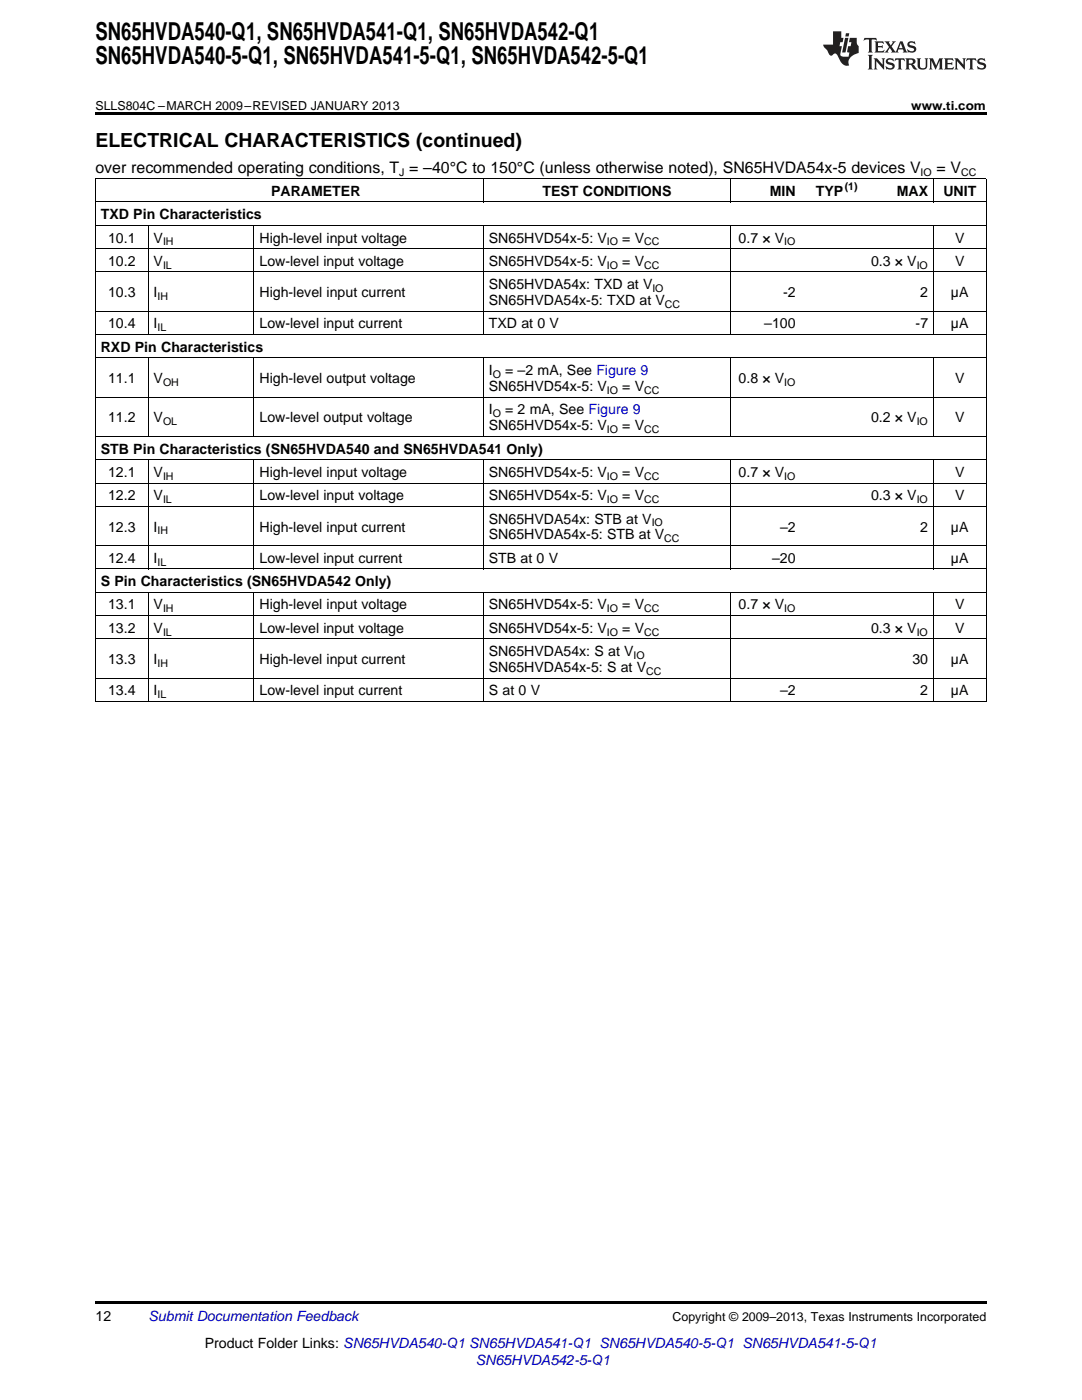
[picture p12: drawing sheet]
<svg xmlns="http://www.w3.org/2000/svg" width="216mm" height="279mm" viewBox="0 0 216 279" stroke-linecap="round" stroke-linejoin="round" font-family="sans-serif">
<defs><g id="words">
<g font-size="4.9">
<text x="19" y="7.9">SN65HVDA540-Q1, SN65HVDA541-Q1, SN65HVDA542-Q1</text>
<text x="19" y="12.8">SN65HVDA540-5-Q1, SN65HVDA541-5-Q1, SN65HVDA542-5-Q1</text>
</g>
<text font-size="3.9" x="19" y="29.3">ELECTRICAL CHARACTERISTICS (continued)</text>
<g font-size="3.2">
<text x="19" y="34.4">over recommended operating conditions, T = –40°C to 150°C (unless otherwise noted), SN65HVDA54x-5 devices V</text>
<text x="186.9" y="34.4">= V</text>
</g>
<g font-size="2.8">
<text x="54.1" y="39.1">PARAMETER</text>
<text x="108.2" y="39.1">TEST CONDITIONS</text>
<text x="153.6" y="39.1">MIN</text>
<text x="162.8" y="39.1">TYP</text>
<text x="178.9" y="39.1">MAX</text>
<text x="188.2" y="39.1">UNIT</text>
<text x="20.1" y="43.7">TXD Pin Characteristics</text>
<text x="21.6" y="48.4">10.1</text>
<text x="21.6" y="53.1">10.2</text>
<text x="30.7" y="48.4">V</text>
<text x="30.7" y="53.1">V</text>
<text x="51.8" y="48.4">High-level input voltage</text>
<text x="51.8" y="53.1">Low-level input voltage</text>
<text x="97.5" y="48.4">SN65HVD54x-5: V</text>
<text x="97.5" y="53.1">SN65HVD54x-5: V</text>
<text x="124.2" y="48.4">= V</text>
<text x="124.2" y="53.1">= V</text>
<text x="147.4" y="48.4">0.7 × V</text>
<text x="173.8" y="53.1">0.3 × V</text>
<text x="190.6" y="48.4">V</text>
<text x="190.6" y="53.1">V</text>
<text x="21.6" y="59.3">10.3</text>
<text x="30.7" y="59.3">I</text>
<text x="51.8" y="59.3">High-level input current</text>
<text x="97.5" y="57.7">SN65HVDA54x: TXD at V</text>
<text x="156.3" y="59.3">-2</text>
<text x="183.6" y="59.3">2</text>
<text x="189.8" y="59.3">µA</text>
<text x="21.6" y="65.5">10.4</text>
<text x="30.7" y="65.5">I</text>
<text x="51.8" y="65.5">Low-level input current</text>
<text x="97.5" y="60.9">SN65HVDA54x-5: TXD at V</text>
<text x="97.5" y="65.5">TXD at 0 V</text>
<text x="152.5" y="65.5">–100</text>
<text x="182.7" y="65.5">-7</text>
<text x="189.8" y="65.5">µA</text>
<text x="20.1" y="70.2">RXD Pin Characteristics</text>
<text x="21.6" y="76.4">11.1</text>
<text x="30.7" y="76.4">V</text>
<text x="51.8" y="76.4">High-level output voltage</text>
<text x="97.5" y="74.9">I</text>
<text x="100.8" y="74.9">= –2 mA, See Figure 9</text>
<text x="147.4" y="76.4">0.8 × V</text>
<text x="190.6" y="76.4">V</text>
<text x="97.5" y="78">SN65HVD54x-5: V</text>
<text x="97.5" y="82.7">I</text>
<text x="100.8" y="82.7">= 2 mA, See Figure 9</text>
<text x="124.2" y="78">= V</text>
<text x="21.6" y="84.3">11.2</text>
<text x="30.7" y="84.3">V</text>
<text x="51.8" y="84.3">Low-level output voltage</text>
<text x="97.5" y="85.9">SN65HVD54x-5: V</text>
<text x="124.2" y="85.9">= V</text>
<text x="173.8" y="84.3">0.2 × V</text>
<text x="190.6" y="84.3">V</text>
<text x="20.1" y="90.5">STB Pin Characteristics (SN65HVDA540 and SN65HVDA541 Only)</text>
<text x="21.6" y="95.2">12.1</text>
<text x="30.7" y="95.2">V</text>
<text x="51.8" y="95.2">High-level input voltage</text>
<text x="97.5" y="95.2">SN65HVD54x-5: V</text>
<text x="124.2" y="95.2">= V</text>
<text x="147.4" y="95.2">0.7 × V</text>
<text x="190.6" y="95.2">V</text>
<text x="21.6" y="99.8">12.2</text>
<text x="30.7" y="99.8">V</text>
<text x="51.8" y="99.8">Low-level input voltage</text>
<text x="97.5" y="99.8">SN65HVD54x-5: V</text>
<text x="124.2" y="99.8">= V</text>
<text x="173.8" y="99.8">0.3 × V</text>
<text x="190.6" y="99.8">V</text>
<text x="21.6" y="106.1">12.3</text>
<text x="30.7" y="106.1">I</text>
<text x="51.8" y="106.1">High-level input current</text>
<text x="97.5" y="104.5">SN65HVDA54x: STB at V</text>
<text x="97.5" y="107.7">SN65HVDA54x-5: STB at V</text>
<text x="155.6" y="106.1">–2</text>
<text x="183.6" y="106.1">2</text>
<text x="189.8" y="106.1">µA</text>
<text x="21.6" y="112.3">12.4</text>
<text x="30.7" y="112.3">I</text>
<text x="51.8" y="112.3">Low-level input current</text>
<text x="97.5" y="112.3">STB at 0 V</text>
<text x="154.1" y="112.3">–20</text>
<text x="189.8" y="112.3">µA</text>
<text x="20.1" y="117">S Pin Characteristics (SN65HVDA542 Only)</text>
<text x="21.6" y="121.6">13.1</text>
<text x="30.7" y="121.6">V</text>
<text x="51.8" y="121.6">High-level input voltage</text>
<text x="97.5" y="121.6">SN65HVD54x-5: V</text>
<text x="124.2" y="121.6">= V</text>
<text x="147.4" y="121.6">0.7 × V</text>
<text x="190.6" y="121.6">V</text>
<text x="21.6" y="126.3">13.2</text>
<text x="30.7" y="126.3">V</text>
<text x="51.8" y="126.3">Low-level input voltage</text>
<text x="97.5" y="126.3">SN65HVD54x-5: V</text>
<text x="97.5" y="131">SN65HVDA54x: S at V</text>
<text x="124.2" y="126.3">= V</text>
<text x="173.8" y="126.3">0.3 × V</text>
<text x="190.6" y="126.3">V</text>
<text x="21.6" y="132.5">13.3</text>
<text x="30.7" y="132.5">I</text>
<text x="51.8" y="132.5">High-level input current</text>
<text x="97.5" y="134.1">SN65HVDA54x-5: S at V</text>
<text x="182.1" y="132.5">30</text>
<text x="189.8" y="132.5">µA</text>
<text x="21.6" y="138.8">13.4</text>
<text x="30.7" y="138.8">I</text>
<text x="51.8" y="138.8">Low-level input current</text>
<text x="97.5" y="138.8">S at 0 V</text>
<text x="155.6" y="138.8">–2</text>
<text x="183.6" y="138.8">2</text>
<text x="189.8" y="138.8">µA</text>
<text x="19" y="263.6">12</text>
<text x="40.9" y="269">Product Folder Links: SN65HVDA540-Q1 SN65HVDA541-Q1 SN65HVDA540-5-Q1 SN65HVDA541-5-Q1</text>
</g>
<g font-size="2.8" fill="#0000c8">
<text x="29.6" y="263.6">Submit Documentation Feedback</text>
<text x="94.9" y="272.5">SN65HVDA542-5-Q1</text>
</g>
<g font-size="2.5">
<text x="19" y="21.9">SLLS804C –MARCH 2009–REVISED JANUARY 2013</text>
<text x="181.8" y="21.9">www.ti.com</text>
<text x="134.2" y="263.6">Copyright © 2009–2013, Texas Instruments Incorporated</text>
</g>
<g font-size="2.1">
<text x="79.7" y="35.1">J</text>
<text x="183.7" y="35.1">IO</text>
<text x="191.8" y="35.1">CC</text>
<text x="168.5" y="38">(1)</text>
<text x="32.5" y="49">IH</text>
<text x="32.5" y="53.6">IL</text>
<text x="121.1" y="49">IO</text>
<text x="121.1" y="53.6">IO</text>
<text x="128.6" y="49">CC</text>
<text x="128.6" y="53.6">CC</text>
<text x="156.5" y="49">IO</text>
<text x="182.9" y="53.6">IO</text>
<text x="31.4" y="59.9">IH</text>
<text x="130.2" y="58.3">IO</text>
<text x="132.7" y="61.5">CC</text>
<text x="31.4" y="66.1">IL</text>
<text x="32.5" y="77">OH</text>
<text x="98.3" y="75.4">O</text>
<text x="156.5" y="77">IO</text>
<text x="98.3" y="83.3">O</text>
<text x="121.1" y="78.6">IO</text>
<text x="128.6" y="78.6">CC</text>
<text x="32.5" y="84.8">OL</text>
<text x="121.1" y="86.4">IO</text>
<text x="128.6" y="86.4">CC</text>
<text x="182.9" y="84.8">IO</text>
<text x="32.5" y="95.7">IH</text>
<text x="121.1" y="95.7">IO</text>
<text x="128.6" y="95.7">CC</text>
<text x="156.5" y="95.7">IO</text>
<text x="32.5" y="100.4">IL</text>
<text x="121.1" y="100.4">IO</text>
<text x="128.6" y="100.4">CC</text>
<text x="182.9" y="100.4">IO</text>
<text x="31.4" y="106.6">IH</text>
<text x="130" y="105.1">IO</text>
<text x="31.4" y="112.9">IL</text>
<text x="132.5" y="108.2">CC</text>
<text x="32.5" y="122.2">IH</text>
<text x="121.1" y="122.2">IO</text>
<text x="128.6" y="122.2">CC</text>
<text x="156.5" y="122.2">IO</text>
<text x="32.5" y="126.9">IL</text>
<text x="121.1" y="126.9">IO</text>
<text x="126.4" y="131.5">IO</text>
<text x="128.6" y="126.9">CC</text>
<text x="182.9" y="126.9">IO</text>
<text x="31.4" y="133.1">IH</text>
<text x="128.9" y="134.7">CC</text>
<text x="31.4" y="139.3">IL</text>
</g>
</g></defs>
<path d="M19 22.5h177.8v.5h-177.8zM19 259.7h177.8v.5h-177.8z" fill="#000"/>
<g fill="none" stroke="#000" stroke-width=".2">
<path d="M19 35.6h177.8M19.1 35.7v104.4M96.4 35.7v4.7M145.7 35.7v4.7M186.2 35.7v4.7M196.8 35.7v104.4M19 54.3h177.8M19 49.6h177.8M19 45h177.8M19 40.3h177.8M29.5 45v21.8M50.7 45v21.8"/>
<path d="M96.4 45v21.8M145.7 45v21.8M186.2 45v21.8M19 79.3h177.8M19 71.4h177.8M19 66.8h177.8M19 62.1h177.8M29.5 71.5v15.6M50.7 71.5v15.6M96.4 71.5v15.6M145.7 71.5v15.6M186.2 71.5v15.6"/>
<path d="M19 96.4h177.8M19 91.7h177.8M19 87.1h177.8M29.5 91.8v21.8M50.7 91.8v21.8M96.4 91.8v21.8M145.7 91.8v21.8M186.2 91.8v21.8M19 118.2h177.8M19 113.5h177.8M19 108.9h177.8M19 101.1h177.8"/>
<path d="M29.5 118.3v21.8M50.7 118.3v21.8M96.4 118.3v21.8M145.7 118.3v21.8M186.2 118.3v21.8M19 140h177.8M19 135.3h177.8M19 127.5h177.8M19 122.9h177.8"/>
</g>
<g fill="#231f20">
<path d="M172.5 7.6l-.1 .5 .4-.2h.6v.1v2.1l-.2 .4h.9l-.2-.4v-2.1l.1-.1h.5l.5 .2-.2-.5zM174.5 8.3l.2 .3v1.5l-.2 .4h1.8l.2-.6a1.04 1.04 0 0 1-1.3 .2v-.7h.6l.3 .2v-.6l-.3 .2h-.6v-.6l.8-.1 .4 .3-.2-.5zM176.5 8.3l.9 1.1-.9 1.1h.8l-.2-.2 .4-.7 .5 .7-.2 .2h1.5l-.2-.2 .2-.4h.9l.1 .4-.2 .2h1l-.3-.3-.7-1.9h-.5l-.9 2-.8-1 .9-1h-.8l.1 .3-.4 .5-.3-.6 .1-.2zM179.7 8.6l.4 1h-.7zM181.3 8.4a.63 .63 0 0 0-.2 .7 .63 .63 0 0 0 .6 .4l.6 .2 .1 .2a.75 .75 0 0 1-.7 .4 .75 .75 0 0 1-.6-.5l.1 .7 .1-.1a1.11 1.11 0 0 0 1.5-.6 1.13 1.13 0 0 0-1.2-.8l-.1-.4a1.04 1.04 0 0 1 1.2 .2l-.2-.5-.2 .1-.4-.2zM173.2 10.9l.2 .4v2.2l-.2 .4h1l-.3-.4v-2.2l.3-.4zM174.3 11.6l.3 .4v1.5l-.3 .4h.8l-.2-.4v-1.3l1.5 1.7v-1.9l.2-.4h-.7l.2 .4v.9l-1.1-1.3zM177 11.8a.62 .62 0 0 0-.2 .7 .62 .62 0 0 0 .6 .4l.6 .1 .1 .3a.76 .76 0 0 1-.7 .3 .76 .76 0 0 1-.7-.4l.2 .7 .1-.1a1.11 1.11 0 0 0 1.5-.6 1.13 1.13 0 0 0-1.2-.8l-.1-.4a1.04 1.04 0 0 1 1.2 .2l-.2-.6-.2 .1-.5-.1zM178.7 11.6l-.2 .6a.61 .61 0 0 1 .8-.3v1.6l-.2 .4h.9l-.2-.4v-1.6a.63 .63 0 0 1 .7 .3l-.1-.6zM180.6 11.6l.3 .4v1.5l-.3 .4h1l-.2-.2-.1-.8 .6 .2a.76 .76 0 0 0 1.2 .7l-1-1a.58 .58 0 0 0 .6-.5 .58 .58 0 0 0-.5-.6zM181.4 11.9h.1a.45 .45 0 0 1 .5 .1 .45 .45 0 0 1 .1 .5l-.8 .2zM182.9 11.6l.2 .2a2.17 2.17 0 0 0 .3 1.9 .99 .99 0 0 0 1.6-.6v-1.1l.2-.4h-.7l.2 .2a1.92 1.92 0 0 1-.2 1.8 .6 .6 0 0 1-.9-.5v-1.1l.2-.4zM185.4 11.6l.2 .4v1.5l-.2 .4h.7l-.2-.4v-1.4l.8 1.8 .8-1.8v1.4l-.2 .4h.9l-.2-.4v-1.5l.2-.4h-.8l-.6 1.5-.6-1.5zM188.4 11.6l.2 .4v1.5l-.2 .4h1.8l.1-.6a1.04 1.04 0 0 1-1.2 .1v-.6h.5l.4 .2v-.6l-.4 .2h-.5v-.7h.8l.3 .3-.1-.6zM190.5 11.6l.2 .4v1.5l-.2 .4h.7l-.2-.4v-1.3l1.5 1.7v-1.9l.2-.4h-.7l.2 .4v.9l-1.1-1.3zM192.9 11.6l-.1 .6a.61 .61 0 0 1 .7-.3l.1 1.6-.3 .4h1l-.3-.4 .1-1.6a.63 .63 0 0 1 .7 .3l-.1-.6zM195.2 11.8a.62 .62 0 0 0-.2 .7 .62 .62 0 0 0 .6 .4l.6 .1 .1 .3a.76 .76 0 0 1-.7 .3 .76 .76 0 0 1-.6-.4l.1 .7 .1-.1a1.11 1.11 0 0 0 1.6-.6 1.13 1.13 0 0 0-1.3-.8l-.1-.4a1.04 1.04 0 0 1 1.2 .2l-.1-.6-.2 .1-.5-.1z"/>
<path d="M166.2 6.3v2.6h-1.9v.4l.8 .9a.91 .91 0 0 0 1 .8 .56 .56 0 0 1 .5-.3 .56 .56 0 0 1 .5 .3l.4 .8a1.53 1.53 0 0 0 1.9 1.2 1.54 1.54 0 0 1 1-2.1l.9-.3v-1.4a1.52 1.52 0 0 1-.4-1.6h-1.3l-.2 .8h.5l-.2 .8h-.5l-.1 1v.2l.4 .1-.2 .8a1.93 1.93 0 0 1-1.6-.3l.3-1.8h-.5l.2-.8h.4l.2-.8h-.4v-1.3zM168.6 7.6l-.6 2.9h.7l.6-2.9zM168.8 6.6l-.1 .7h.6l.2-.7z"/>
</g>
<use href="#words"/>
</svg>
